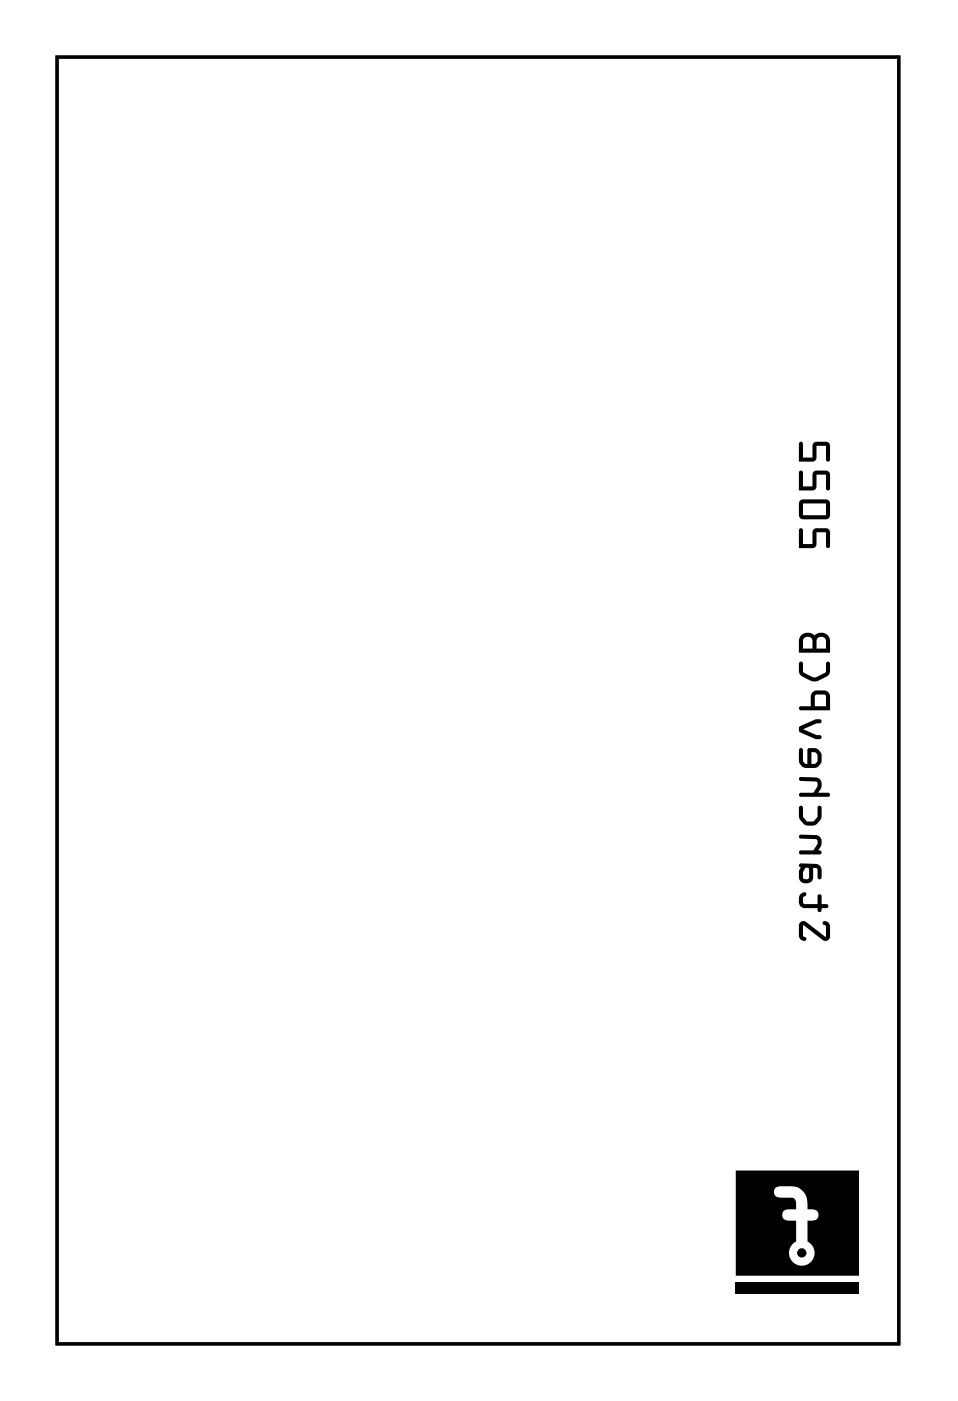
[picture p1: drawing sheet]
<svg xmlns="http://www.w3.org/2000/svg" width="61mm" height="89mm" viewBox="0 0 61 89" stroke-linecap="round" stroke-linejoin="round" font-family="sans-serif">
<path d="M3.6 3.6h53.7v82h-53.7z" fill="none" stroke="#000" stroke-width=".2"/>
<g fill="#000">
<path d="M46.9 81.7h7.8v.7h-7.8z"/>
<path d="M3.6 3.6h53.7v82h-53.7zM3.6 3.6v82h53.7v-82z"/>
<path d="M50.9 33.7v1.2h.9l.1-.1 .1-.1v-.8h.6v.9a.13 .13 0 0 0 .2 .1 .13 .13 0 0 0 .1-.1v-.9l-.2-.2h-.7h-.2v.2v.8h-.6l-.1-1zM51 31.9l-.1 .2v.7l.2 .3h1.5l.3-.2v-.8l-.2-.3h-1.5zM51.2 32.1h1.4v.7h-1.4zM50.9 30v1.2h.9h.1l.1-.2v-.8h.6v.9a.13 .13 0 0 0 .2 .1 .13 .13 0 0 0 .1-.1v-.9l-.2-.2h-.7l-.2 .1v.1v.8h-.6l-.1-.9zM50.9 28.2v1.2h.9l.1-.1 .1-.1v-.8h.6v.9a.13 .13 0 0 0 .2 .1 .13 .13 0 0 0 .1-.1v-.9l-.2-.2-.7-.1-.2 .1v.2v.8h-.6l-.1-1z"/>
<path d="M50.9 33.7v1.2h.9l.1-.1 .1-.9h.6v.9a.13 .13 0 0 0 .2 .1 .13 .13 0 0 0 .1-.1v-.9l-.2-.2h-.7h-.2v.2v.8h-.6l-.1-1zM50.9 33.7h.2l.1 1h.6v-.8v-.2h.2h.7l.2 .2v.9a.13 .13 0 0 1-.1 .1 .13 .13 0 0 1-.2-.1v-.9h-.6v.8l-.1 .1-.1 .1h-.9zM51 31.9l-.1 .2v.7l.2 .3h1.5l.3-.2v-.8l-.2-.3h-1.5zM51 31.9l.2-.1h1.5l.2 .3v.8l-.3 .2h-1.5l-.2-.3v-.7zM51.2 32.1h1.4v.7h-1.4zM51.2 32.1v.7h1.4v-.7zM50.9 30v1.2h.9h.1l.1-1h.6v.9a.13 .13 0 0 0 .2 .1 .13 .13 0 0 0 .1-.1v-.9l-.2-.2h-.7l-.2 .1v.1v.8h-.6l-.1-.9zM50.9 30l.2 .1 .1 .9h.6v-.8v-.1l.2-.1h.7l.2 .2v.9a.13 .13 0 0 1-.1 .1 .13 .13 0 0 1-.2-.1v-.9h-.6v.8l-.1 .2h-.1h-.9zM50.9 28.2v1.2h.9l.1-.1 .1-.9h.6v.9a.13 .13 0 0 0 .2 .1 .13 .13 0 0 0 .1-.1v-.9l-.2-.2-.7-.1-.2 .1v.2v.8h-.6l-.1-1zM50.9 28.2h.2l.1 1h.6v-.8v-.2l.2-.1 .7 .1 .2 .2v.9a.13 .13 0 0 1-.1 .1 .13 .13 0 0 1-.2-.1v-.9h-.6v.8l-.1 .1-.1 .1h-.9z"/>
<path d="M51 58.8l-.1 .2v.6a.29 .29 0 0 0 .1 .3 .29 .29 0 0 0 .4 0l-.1-.2-.1-.1v-.7l1.4 1 .3-.1v-.8a.29 .29 0 0 0-.2-.3 .29 .29 0 0 0-.3 .1v.1l.2 .1v.7l-1.3-1zM51 57l-.1 .2a.47 .47 0 0 0 .4 .7h.8v.1a.13 .13 0 0 0 .1 .1 .13 .13 0 0 0 .1-.1v-.1h.3a.14 .14 0 0 0 .2-.2 .13 .13 0 0 0-.2-.1h-.3v-.5a.13 .13 0 0 0-.1-.1 .13 .13 0 0 0-.1 .1v.5h-.9v-.1v-.4a.14 .14 0 0 0 .2-.1 .14 .14 0 0 0-.2-.2zM50.9 55v.2l.1 .1-.1 .2v.4a.46 .46 0 0 0 .4 .4 .46 .46 0 0 0 .5-.4v-.6l.3 .1v.5a.13 .13 0 0 0 .1 .1 .13 .13 0 0 0 .1-.1v-.5a.38 .38 0 0 0-.3-.4zM51.3 55.3h.2v.1v.5l-.1 .1h-.2v-.1v-.4zM50.9 53.2l.1 .2 1 .1 .1 .1v.2l-.3 .4h-.8a.13 .13 0 0 0-.1 .1 .13 .13 0 0 0 .1 .1h1.2a.13 .13 0 0 0 .1-.1 .13 .13 0 0 0-.1-.1h-.1a.55 .55 0 0 0 .3-.6 .55 .55 0 0 0-.4-.4zM50.9 51.4v.6a.73 .73 0 0 0 .7 .6 .73 .73 0 0 0 .7-.6v-.5a.13 .13 0 0 0-.1-.2 .13 .13 0 0 0-.1 .2v.6l-.3 .2h-.3l-.3-.3-.1-.6zM50.9 49.5l.1 .2 1 .1 .1 .1v.2l-.3 .4h-.8a.13 .13 0 0 0-.1 .1 .13 .13 0 0 0 .1 .2h1.8a.13 .13 0 0 0 .1-.2 .13 .13 0 0 0-.1-.1h-.7a.55 .55 0 0 0 .3-.5 .55 .55 0 0 0-.4-.5zM50.9 47.7v.8l.2 .3a1.05 1.05 0 0 0 .9 .1l.2-.1a.63 .63 0 0 0 .1-.7l-.1-.3a.68 .68 0 0 0-.7-.1l-.1 1-.1-.1-.1-.1-.1-.8zM51.7 47.9h.2l.2 .2v.4l-.2 .2h-.2zM50.9 46.3l.1 .4 .9 .4h.3a.13 .13 0 0 0 .1-.1 .13 .13 0 0 0-.1-.2h-.2l-.8-.3 .8-.4h.2a.13 .13 0 0 0 .1-.1 .13 .13 0 0 0-.1-.2h-.2zM51.8 44.1l-.1 .3v.6h-.7a.13 .13 0 0 0-.1 .1 .13 .13 0 0 0 .1 .2h1.9v-.9a.39 .39 0 0 0-.4-.4h-.5zM51.9 44.3h.7v.7h-.7zM50.9 42.2v.6a1.02 1.02 0 0 0 1 .6l.9-.4 .1-.1v-.6a.13 .13 0 0 0-.1-.1 .13 .13 0 0 0-.2 .1v.5l-.7 .4-.7-.4-.1-.6zM51 40.5l-.1 .3v.8h2v-.8a.57 .57 0 0 0-.4-.5 .57 .57 0 0 0-.6 .2l-.4-.2zM51.2 40.6h.2h.3l.1 .7h-.6zM52.1 40.6h.2h.2l.1 .7h-.6z"/>
<path d="M51 58.8l-.1 .2v.6a.29 .29 0 0 0 .1 .3 .29 .29 0 0 0 .4 0l-.1-.2-.1-.1v-.7l1.4 1 .3-.1v-.8a.29 .29 0 0 0-.2-.3 .29 .29 0 0 0-.3 .1v.1l.2 .1v.7l-1.3-1zM51 58.8l.2-.1h.2l1.2 1v-.7a.15 .15 0 0 1-.2-.1 .15 .15 0 0 1 .1-.2 .35 .35 0 0 1 .4 .3v.8l-.2 .1h-.3l-1.2-1v.8a.15 .15 0 0 1 .2 .1 .15 .15 0 0 1-.2 .1 .35 .35 0 0 1-.3-.3v-.6zM51 57l-.1 .2a.47 .47 0 0 0 .4 .7h.8v.1a.13 .13 0 0 0 .1 .1 .13 .13 0 0 0 .1-.1v-.1h.3a.14 .14 0 0 0 .2-.2 .13 .13 0 0 0-.2-.1h-.3v-.5a.13 .13 0 0 0-.1-.1 .13 .13 0 0 0-.1 .1v.5h-.9v-.1v-.4a.14 .14 0 0 0 .2-.1 .14 .14 0 0 0-.2-.2zM51 57l.2-.2a.15 .15 0 0 1 .2 .2 .15 .15 0 0 1-.2 .1v.4v.1h.9v-.5a.13 .13 0 0 1 .1-.1 .13 .13 0 0 1 .1 .1v.5h.3a.13 .13 0 0 1 .2 .1 .14 .14 0 0 1-.2 .2h-.3v.1a.13 .13 0 0 1-.1 .1 .13 .13 0 0 1-.1-.1v-.1h-.8a.52 .52 0 0 1-.3-.9zM50.9 55v.2l.1 .1-.1 .2v.4a.46 .46 0 0 0 .4 .4 .46 .46 0 0 0 .5-.4v-.6l.3 .1v.5a.13 .13 0 0 0 .1 .1 .13 .13 0 0 0 .1-.1v-.5a.38 .38 0 0 0-.3-.4zM50.9 55h1.1a.38 .38 0 0 1 .3 .4v.5a.13 .13 0 0 1-.1 .1 .13 .13 0 0 1-.1-.1v-.5l-.3-.1v.6a.46 .46 0 0 1-.5 .4 .46 .46 0 0 1-.4-.4v-.4l.1-.2-.1-.1zM51.3 55.3h.2v.1v.5l-.1 .1h-.2v-.1v-.4zM51.3 55.3l-.1 .2v.4v.1h.2l.1-.1v-.5v-.1zM50.9 53.2l.1 .2 1 .1 .1 .1v.2l-.3 .4h-.8a.13 .13 0 0 0-.1 .1 .13 .13 0 0 0 .1 .1h1.2a.13 .13 0 0 0 .1-.1 .13 .13 0 0 0-.1-.1h-.1l.2-.3a.49 .49 0 0 0-.3-.7zM50.9 53.2h1.1a.55 .55 0 0 1 .4 .4 .55 .55 0 0 1-.3 .6h.1a.13 .13 0 0 1 .1 .1 .13 .13 0 0 1-.1 .1h-1.2a.13 .13 0 0 1-.1-.1 .13 .13 0 0 1 .1-.1h.8l.3-.4v-.2l-.1-.1-1-.1zM50.9 51.4v.7l.3 .4a.74 .74 0 0 0 .9 0l.2-.4v-.6a.13 .13 0 0 0-.1-.2 .13 .13 0 0 0-.1 .2v.6l-.3 .2h-.3l-.3-.3-.1-.6zM50.9 51.4h.2l.1 .6 .3 .3h.3l.3-.2v-.6a.13 .13 0 0 1 .1-.2 .13 .13 0 0 1 .1 .2v.6l-.1 .2a.71 .71 0 0 1-1.2-.1l-.1-.2zM50.9 49.5l.1 .2 1 .1 .1 .1v.2l-.3 .4h-.8a.13 .13 0 0 0-.1 .1 .13 .13 0 0 0 .1 .2h1.8a.13 .13 0 0 0 .1-.2 .13 .13 0 0 0-.1-.1h-.7l.2-.2a.49 .49 0 0 0-.3-.8zM50.9 49.5h1.1a.55 .55 0 0 1 .4 .5 .55 .55 0 0 1-.3 .5h.7a.13 .13 0 0 1 .1 .1 .13 .13 0 0 1-.1 .2h-1.8a.13 .13 0 0 1-.1-.2 .13 .13 0 0 1 .1-.1h.8l.3-.4v-.2l-.1-.1-1-.1zM50.9 47.7v.8l.2 .3a1.05 1.05 0 0 0 .9 .1l.2-.1a.63 .63 0 0 0 .1-.7l-.1-.3a.68 .68 0 0 0-.7-.1l-.1 1-.1-.1-.1-.1-.1-.8zM50.9 47.7h.2l.1 .8 .2 .2 .1-1h.4l.3 .1 .1 .3v.5l-.3 .3a1.05 1.05 0 0 1-.9-.1l-.2-.3zM51.7 47.9h.2l.2 .2v.4l-.2 .2h-.2zM51.7 47.9v.8h.2l.2-.2v-.4l-.2-.2zM50.9 46.3l.1 .4 .9 .4h.3a.13 .13 0 0 0 .1-.1 .13 .13 0 0 0-.1-.2h-.2l-.8-.3 .8-.4h.2a.13 .13 0 0 0 .1-.1 .13 .13 0 0 0-.1-.2h-.2zM50.9 46.3l1.1-.5h.2a.13 .13 0 0 1 .1 .2 .13 .13 0 0 1-.1 .1h-.2l-.8 .4 .8 .3h.2a.13 .13 0 0 1 .1 .2 .13 .13 0 0 1-.1 .1h-.3l-.9-.4zM51.8 44.1l-.1 .3v.6h-.7a.13 .13 0 0 0-.1 .1 .13 .13 0 0 0 .1 .2h1.9v-.9a.39 .39 0 0 0-.4-.4h-.5zM51.8 44.1a.8 .8 0 0 1 1.1 .1v1.1h-1.9a.13 .13 0 0 1-.1-.2 .13 .13 0 0 1 .1-.1h.7v-.6zM51.9 44.3h.7v.7h-.7zM51.9 44.3v.7h.7v-.7zM50.9 42.2v.6a1.02 1.02 0 0 0 1 .6l.9-.4 .1-.1v-.6a.13 .13 0 0 0-.1-.1 .13 .13 0 0 0-.2 .1v.5l-.7 .4-.7-.4-.1-.6zM50.9 42.2h.2l.1 .6 .7 .4 .7-.4v-.5a.14 .14 0 0 1 .2-.2 .13 .13 0 0 1 .1 .2v.6l-.2 .2a1.14 1.14 0 0 1-.9 .3l-.8-.4zM51.1 40.5l-.2 .3v.8h2v-.8a.57 .57 0 0 0-.4-.5 .57 .57 0 0 0-.6 .2l-.4-.2zM51 40.5l.5-.2 .4 .2a.58 .58 0 0 1 .6-.2 .58 .58 0 0 1 .4 .5v.8h-2v-.8zM51.2 40.6h.3h.2l.1 .7h-.6zM51.2 40.6v.7h.6l-.1-.7h-.3zM52.1 40.6h.2h.2l.1 .7h-.6zM52.1 40.6l-.1 .7h.6l-.1-.7h-.1z"/>
<path d="M46.9 74.6h7.8v6.7h-7.8zM49.4 75.6a.37 .37 0 0 0-.1 .5 .37 .37 0 0 0 .5 .2h.4a.37 .37 0 0 1 .5 .5v.2a.8 .8 0 0 0-.8 .2 .37 .37 0 0 0 0 .4 .37 .37 0 0 0 .4 .2h.4v1.3a.81 .81 0 0 0-.3 1.2 .81 .81 0 0 0 1.3 0 .81 .81 0 0 0-.3-1.2v-1.3h.3a.37 .37 0 0 0 .4-.4 .37 .37 0 0 0-.4-.4h-.3a1.13 1.13 0 0 0-1.1-1.4z"/>
</g>
<circle cx="51.1" cy="79.8" r=".3" fill="#000"/>
<path d="M18.2 63.3h1.4v1.4h-1.4z" fill="#fff"/>
<path d="M18.2 63.3h1.4v1.4h-1.4z" fill="none" stroke="#fff" stroke-width=".76" stroke-linecap="butt"/>
<circle cx="18.9" cy="64" r=".7" fill="#fff"/>
<circle cx="18.9" cy="64" r=".7" fill="none" stroke="#fff" stroke-width=".76" stroke-linecap="butt"/>
<circle cx="26.5" cy="64" r=".7" fill="#fff"/>
<circle cx="26.5" cy="64" r=".7" fill="none" stroke="#fff" stroke-width=".76" stroke-linecap="butt"/>
<circle cx="18.9" cy="66.5" r=".7" fill="#fff"/>
<circle cx="18.9" cy="66.5" r=".7" fill="none" stroke="#fff" stroke-width=".76" stroke-linecap="butt"/>
<circle cx="26.5" cy="66.5" r=".7" fill="#fff"/>
<circle cx="26.5" cy="66.5" r=".7" fill="none" stroke="#fff" stroke-width=".76" stroke-linecap="butt"/>
<circle cx="18.9" cy="69.1" r=".7" fill="#fff"/>
<circle cx="18.9" cy="69.1" r=".7" fill="none" stroke="#fff" stroke-width=".76" stroke-linecap="butt"/>
<circle cx="26.5" cy="69.1" r=".7" fill="#fff"/>
<circle cx="26.5" cy="69.1" r=".7" fill="none" stroke="#fff" stroke-width=".76" stroke-linecap="butt"/>
<circle cx="18.9" cy="71.6" r=".7" fill="#fff"/>
<circle cx="18.9" cy="71.6" r=".7" fill="none" stroke="#fff" stroke-width=".76" stroke-linecap="butt"/>
<circle cx="26.5" cy="71.6" r=".7" fill="#fff"/>
<circle cx="26.5" cy="71.6" r=".7" fill="none" stroke="#fff" stroke-width=".76" stroke-linecap="butt"/>
<path d="M32.1 81h1.5v1.5h-1.5z" fill="#fff"/>
<path d="M32.1 81h1.5v1.5h-1.5z" fill="none" stroke="#fff" stroke-width=".76" stroke-linecap="butt"/>
<circle cx="32.8" cy="81.8" r=".74" fill="#fff"/>
<circle cx="32.8" cy="81.8" r=".74" fill="none" stroke="#fff" stroke-width=".76" stroke-linecap="butt"/>
<circle cx="30.3" cy="81.8" r=".74" fill="#fff"/>
<circle cx="30.3" cy="81.8" r=".74" fill="none" stroke="#fff" stroke-width=".76" stroke-linecap="butt"/>
<circle cx="11.3" cy="69.1" r=".72" fill="#fff"/>
<circle cx="11.3" cy="69.1" r=".72" fill="none" stroke="#fff" stroke-width=".69" stroke-linecap="butt"/>
<path d="M10.3 68.1h1.9v1.9h-1.9zM10.8 69.1a.51 .51 0 0 0 1 0 .51 .51 0 0 0-1 0z" fill="#fff"/>
<g fill="none" stroke="#fff" stroke-width=".25">
<path d="M10.3 68.1h1.9v1.9h-1.9z"/>
<circle cx="11.3" cy="69.1" r=".51"/>
</g>
<circle cx="8.7" cy="69.1" r=".72" fill="#fff"/>
<circle cx="8.7" cy="69.1" r=".72" fill="none" stroke="#fff" stroke-width=".69" stroke-linecap="butt"/>
<circle cx="11.3" cy="66.5" r=".72" fill="#fff"/>
<circle cx="11.3" cy="66.5" r=".72" fill="none" stroke="#fff" stroke-width=".69" stroke-linecap="butt"/>
<circle cx="8.7" cy="66.5" r=".72" fill="#fff"/>
<circle cx="8.7" cy="66.5" r=".72" fill="none" stroke="#fff" stroke-width=".69" stroke-linecap="butt"/>
<circle cx="11.3" cy="64" r=".72" fill="#fff"/>
<circle cx="11.3" cy="64" r=".72" fill="none" stroke="#fff" stroke-width=".69" stroke-linecap="butt"/>
<circle cx="8.7" cy="64" r=".72" fill="#fff"/>
<circle cx="8.7" cy="64" r=".72" fill="none" stroke="#fff" stroke-width=".69" stroke-linecap="butt"/>
<circle cx="7.4" cy="57.6" r=".35" fill="#fff"/>
<circle cx="7.4" cy="57.6" r=".35" fill="none" stroke="#fff" stroke-width=".55"/>
<circle cx="6.2" cy="72.9" r=".35" fill="#fff"/>
<circle cx="6.2" cy="72.9" r=".35" fill="none" stroke="#fff" stroke-width=".55"/>
<circle cx="41.7" cy="52.5" r=".6" fill="#fff"/>
<circle cx="41.7" cy="52.5" r=".6" fill="none" stroke="#fff" stroke-width=".65" stroke-linecap="butt"/>
<path d="M41.1 51.9h1.2v1.2h-1.2z" fill="#fff"/>
<path d="M41.1 51.9h1.2v1.2h-1.2z" fill="none" stroke="#fff" stroke-width=".65" stroke-linecap="butt"/>
<circle cx="41.7" cy="50" r=".6" fill="#fff"/>
<circle cx="41.7" cy="50" r=".6" fill="none" stroke="#fff" stroke-width=".65" stroke-linecap="butt"/>
<circle cx="32.8" cy="52.5" r=".6" fill="#fff"/>
<circle cx="32.8" cy="52.5" r=".6" fill="none" stroke="#fff" stroke-width=".65" stroke-linecap="butt"/>
<path d="M32.2 51.9h1.2v1.2h-1.2z" fill="#fff"/>
<path d="M32.2 51.9h1.2v1.2h-1.2z" fill="none" stroke="#fff" stroke-width=".65" stroke-linecap="butt"/>
<circle cx="32.8" cy="50" r=".6" fill="#fff"/>
<circle cx="32.8" cy="50" r=".6" fill="none" stroke="#fff" stroke-width=".65" stroke-linecap="butt"/>
<circle cx="24" cy="52.5" r=".6" fill="#fff"/>
<circle cx="24" cy="52.5" r=".6" fill="none" stroke="#fff" stroke-width=".65" stroke-linecap="butt"/>
<path d="M23.4 51.9h1.2v1.2h-1.2z" fill="#fff"/>
<path d="M23.4 51.9h1.2v1.2h-1.2z" fill="none" stroke="#fff" stroke-width=".65" stroke-linecap="butt"/>
<circle cx="24" cy="50" r=".6" fill="#fff"/>
<circle cx="24" cy="50" r=".6" fill="none" stroke="#fff" stroke-width=".65" stroke-linecap="butt"/>
<circle cx="13.8" cy="52.5" r=".6" fill="#fff"/>
<circle cx="13.8" cy="52.5" r=".6" fill="none" stroke="#fff" stroke-width=".65" stroke-linecap="butt"/>
<path d="M13.2 51.9h1.2v1.2h-1.2z" fill="#fff"/>
<path d="M13.2 51.9h1.2v1.2h-1.2z" fill="none" stroke="#fff" stroke-width=".65" stroke-linecap="butt"/>
<circle cx="13.8" cy="50" r=".6" fill="#fff"/>
<circle cx="13.8" cy="50" r=".6" fill="none" stroke="#fff" stroke-width=".65" stroke-linecap="butt"/>
<circle cx="41.7" cy="42.4" r=".6" fill="#fff"/>
<circle cx="41.7" cy="42.4" r=".6" fill="none" stroke="#fff" stroke-width=".65" stroke-linecap="butt"/>
<path d="M41.1 41.8h1.2v1.2h-1.2z" fill="#fff"/>
<path d="M41.1 41.8h1.2v1.2h-1.2z" fill="none" stroke="#fff" stroke-width=".65" stroke-linecap="butt"/>
<circle cx="41.7" cy="39.9" r=".6" fill="#fff"/>
<circle cx="41.7" cy="39.9" r=".6" fill="none" stroke="#fff" stroke-width=".65" stroke-linecap="butt"/>
<circle cx="32.8" cy="42.4" r=".6" fill="#fff"/>
<circle cx="32.8" cy="42.4" r=".6" fill="none" stroke="#fff" stroke-width=".65" stroke-linecap="butt"/>
<path d="M32.2 41.8h1.2v1.2h-1.2z" fill="#fff"/>
<path d="M32.2 41.8h1.2v1.2h-1.2z" fill="none" stroke="#fff" stroke-width=".65" stroke-linecap="butt"/>
<circle cx="32.8" cy="39.9" r=".6" fill="#fff"/>
<circle cx="32.8" cy="39.9" r=".6" fill="none" stroke="#fff" stroke-width=".65" stroke-linecap="butt"/>
<circle cx="24" cy="42.4" r=".6" fill="#fff"/>
<circle cx="24" cy="42.4" r=".6" fill="none" stroke="#fff" stroke-width=".65" stroke-linecap="butt"/>
<path d="M23.4 41.8h1.2v1.2h-1.2z" fill="#fff"/>
<path d="M23.4 41.8h1.2v1.2h-1.2z" fill="none" stroke="#fff" stroke-width=".65" stroke-linecap="butt"/>
<circle cx="24" cy="39.9" r=".6" fill="#fff"/>
<circle cx="24" cy="39.9" r=".6" fill="none" stroke="#fff" stroke-width=".65" stroke-linecap="butt"/>
<circle cx="13.8" cy="42.4" r=".6" fill="#fff"/>
<circle cx="13.8" cy="42.4" r=".6" fill="none" stroke="#fff" stroke-width=".65" stroke-linecap="butt"/>
<path d="M13.2 41.8h1.2v1.2h-1.2z" fill="#fff"/>
<path d="M13.2 41.8h1.2v1.2h-1.2z" fill="none" stroke="#fff" stroke-width=".65" stroke-linecap="butt"/>
<circle cx="13.8" cy="39.9" r=".6" fill="#fff"/>
<circle cx="13.8" cy="39.9" r=".6" fill="none" stroke="#fff" stroke-width=".65" stroke-linecap="butt"/>
<circle cx="41.7" cy="32.2" r=".6" fill="#fff"/>
<circle cx="41.7" cy="32.2" r=".6" fill="none" stroke="#fff" stroke-width=".65" stroke-linecap="butt"/>
<path d="M41.1 31.6h1.2v1.2h-1.2z" fill="#fff"/>
<path d="M41.1 31.6h1.2v1.2h-1.2z" fill="none" stroke="#fff" stroke-width=".65" stroke-linecap="butt"/>
<circle cx="41.7" cy="29.7" r=".6" fill="#fff"/>
<circle cx="41.7" cy="29.7" r=".6" fill="none" stroke="#fff" stroke-width=".65" stroke-linecap="butt"/>
<circle cx="32.8" cy="32.2" r=".6" fill="#fff"/>
<circle cx="32.8" cy="32.2" r=".6" fill="none" stroke="#fff" stroke-width=".65" stroke-linecap="butt"/>
<path d="M32.2 31.6h1.2v1.2h-1.2z" fill="#fff"/>
<path d="M32.2 31.6h1.2v1.2h-1.2z" fill="none" stroke="#fff" stroke-width=".65" stroke-linecap="butt"/>
<circle cx="32.8" cy="29.7" r=".6" fill="#fff"/>
<circle cx="32.8" cy="29.7" r=".6" fill="none" stroke="#fff" stroke-width=".65" stroke-linecap="butt"/>
<circle cx="24" cy="32.2" r=".6" fill="#fff"/>
<circle cx="24" cy="32.2" r=".6" fill="none" stroke="#fff" stroke-width=".65" stroke-linecap="butt"/>
<path d="M23.4 31.6h1.2v1.2h-1.2z" fill="#fff"/>
<path d="M23.4 31.6h1.2v1.2h-1.2z" fill="none" stroke="#fff" stroke-width=".65" stroke-linecap="butt"/>
<circle cx="24" cy="29.7" r=".6" fill="#fff"/>
<circle cx="24" cy="29.7" r=".6" fill="none" stroke="#fff" stroke-width=".65" stroke-linecap="butt"/>
<circle cx="13.8" cy="32.2" r=".6" fill="#fff"/>
<circle cx="13.8" cy="32.2" r=".6" fill="none" stroke="#fff" stroke-width=".65" stroke-linecap="butt"/>
<path d="M13.2 31.6h1.2v1.2h-1.2z" fill="#fff"/>
<path d="M13.2 31.6h1.2v1.2h-1.2z" fill="none" stroke="#fff" stroke-width=".65" stroke-linecap="butt"/>
<circle cx="13.8" cy="29.7" r=".6" fill="#fff"/>
<circle cx="13.8" cy="29.7" r=".6" fill="none" stroke="#fff" stroke-width=".65" stroke-linecap="butt"/>
<circle cx="41.7" cy="22" r=".6" fill="#fff"/>
<circle cx="41.7" cy="22" r=".6" fill="none" stroke="#fff" stroke-width=".65" stroke-linecap="butt"/>
<path d="M41.1 21.4h1.2v1.2h-1.2z" fill="#fff"/>
<path d="M41.1 21.4h1.2v1.2h-1.2z" fill="none" stroke="#fff" stroke-width=".65" stroke-linecap="butt"/>
<circle cx="41.7" cy="19.5" r=".6" fill="#fff"/>
<circle cx="41.7" cy="19.5" r=".6" fill="none" stroke="#fff" stroke-width=".65" stroke-linecap="butt"/>
<circle cx="32.8" cy="22" r=".6" fill="#fff"/>
<circle cx="32.8" cy="22" r=".6" fill="none" stroke="#fff" stroke-width=".65" stroke-linecap="butt"/>
<path d="M32.2 21.4h1.2v1.2h-1.2z" fill="#fff"/>
<path d="M32.2 21.4h1.2v1.2h-1.2z" fill="none" stroke="#fff" stroke-width=".65" stroke-linecap="butt"/>
<circle cx="32.8" cy="19.5" r=".6" fill="#fff"/>
<circle cx="32.8" cy="19.5" r=".6" fill="none" stroke="#fff" stroke-width=".65" stroke-linecap="butt"/>
<circle cx="24" cy="22" r=".6" fill="#fff"/>
<circle cx="24" cy="22" r=".6" fill="none" stroke="#fff" stroke-width=".65" stroke-linecap="butt"/>
<path d="M23.4 21.4h1.2v1.2h-1.2z" fill="#fff"/>
<path d="M23.4 21.4h1.2v1.2h-1.2z" fill="none" stroke="#fff" stroke-width=".65" stroke-linecap="butt"/>
<circle cx="24" cy="19.5" r=".6" fill="#fff"/>
<circle cx="24" cy="19.5" r=".6" fill="none" stroke="#fff" stroke-width=".65" stroke-linecap="butt"/>
<circle cx="13.8" cy="22" r=".6" fill="#fff"/>
<circle cx="13.8" cy="22" r=".6" fill="none" stroke="#fff" stroke-width=".65" stroke-linecap="butt"/>
<path d="M13.2 21.4h1.2v1.2h-1.2z" fill="#fff"/>
<path d="M13.2 21.4h1.2v1.2h-1.2z" fill="none" stroke="#fff" stroke-width=".65" stroke-linecap="butt"/>
<circle cx="13.8" cy="19.5" r=".6" fill="#fff"/>
<circle cx="13.8" cy="19.5" r=".6" fill="none" stroke="#fff" stroke-width=".65" stroke-linecap="butt"/>
<circle cx="41.7" cy="11.9" r=".6" fill="#fff"/>
<circle cx="41.7" cy="11.9" r=".6" fill="none" stroke="#fff" stroke-width=".65" stroke-linecap="butt"/>
<path d="M41.1 11.3h1.2v1.2h-1.2z" fill="#fff"/>
<path d="M41.1 11.3h1.2v1.2h-1.2z" fill="none" stroke="#fff" stroke-width=".65" stroke-linecap="butt"/>
<circle cx="41.7" cy="9.4" r=".6" fill="#fff"/>
<circle cx="41.7" cy="9.4" r=".6" fill="none" stroke="#fff" stroke-width=".65" stroke-linecap="butt"/>
<circle cx="32.8" cy="11.9" r=".6" fill="#fff"/>
<circle cx="32.8" cy="11.9" r=".6" fill="none" stroke="#fff" stroke-width=".65" stroke-linecap="butt"/>
<path d="M32.2 11.3h1.2v1.2h-1.2z" fill="#fff"/>
<path d="M32.2 11.3h1.2v1.2h-1.2z" fill="none" stroke="#fff" stroke-width=".65" stroke-linecap="butt"/>
<circle cx="32.8" cy="9.4" r=".6" fill="#fff"/>
<circle cx="32.8" cy="9.4" r=".6" fill="none" stroke="#fff" stroke-width=".65" stroke-linecap="butt"/>
<circle cx="24" cy="11.9" r=".6" fill="#fff"/>
<circle cx="24" cy="11.9" r=".6" fill="none" stroke="#fff" stroke-width=".65" stroke-linecap="butt"/>
<path d="M23.4 11.3h1.2v1.2h-1.2z" fill="#fff"/>
<path d="M23.4 11.3h1.2v1.2h-1.2z" fill="none" stroke="#fff" stroke-width=".65" stroke-linecap="butt"/>
<circle cx="24" cy="9.4" r=".6" fill="#fff"/>
<circle cx="24" cy="9.4" r=".6" fill="none" stroke="#fff" stroke-width=".65" stroke-linecap="butt"/>
<circle cx="15.1" cy="11.9" r=".6" fill="#fff"/>
<circle cx="15.1" cy="11.9" r=".6" fill="none" stroke="#fff" stroke-width=".65" stroke-linecap="butt"/>
<path d="M14.5 11.3h1.2v1.2h-1.2z" fill="#fff"/>
<path d="M14.5 11.3h1.2v1.2h-1.2z" fill="none" stroke="#fff" stroke-width=".65" stroke-linecap="butt"/>
<circle cx="15.1" cy="9.4" r=".6" fill="#fff"/>
<circle cx="15.1" cy="9.4" r=".6" fill="none" stroke="#fff" stroke-width=".65" stroke-linecap="butt"/>
<circle cx="44.3" cy="60.2" r=".7" fill="#fff"/>
<circle cx="44.3" cy="60.2" r=".7" fill="none" stroke="#fff" stroke-width=".76" stroke-linecap="butt"/>
<circle cx="34.1" cy="60.2" r=".7" fill="#fff"/>
<circle cx="34.1" cy="60.2" r=".7" fill="none" stroke="#fff" stroke-width=".76" stroke-linecap="butt"/>
<circle cx="44.3" cy="64" r=".7" fill="#fff"/>
<circle cx="44.3" cy="64" r=".7" fill="none" stroke="#fff" stroke-width=".76" stroke-linecap="butt"/>
<circle cx="34.1" cy="64" r=".7" fill="#fff"/>
<circle cx="34.1" cy="64" r=".7" fill="none" stroke="#fff" stroke-width=".76" stroke-linecap="butt"/>
<circle cx="44.3" cy="66.5" r=".7" fill="#fff"/>
<circle cx="44.3" cy="66.5" r=".7" fill="none" stroke="#fff" stroke-width=".76" stroke-linecap="butt"/>
<circle cx="34.1" cy="66.5" r=".7" fill="#fff"/>
<circle cx="34.1" cy="66.5" r=".7" fill="none" stroke="#fff" stroke-width=".76" stroke-linecap="butt"/>
<circle cx="44.3" cy="69.1" r=".7" fill="#fff"/>
<circle cx="44.3" cy="69.1" r=".7" fill="none" stroke="#fff" stroke-width=".76" stroke-linecap="butt"/>
<circle cx="34.1" cy="69.1" r=".7" fill="#fff"/>
<circle cx="34.1" cy="69.1" r=".7" fill="none" stroke="#fff" stroke-width=".76" stroke-linecap="butt"/>
<circle cx="44.3" cy="72.9" r=".7" fill="#fff"/>
<circle cx="44.3" cy="72.9" r=".7" fill="none" stroke="#fff" stroke-width=".76" stroke-linecap="butt"/>
<circle cx="34.1" cy="72.9" r=".7" fill="#fff"/>
<circle cx="34.1" cy="72.9" r=".7" fill="none" stroke="#fff" stroke-width=".76" stroke-linecap="butt"/>
</svg>
